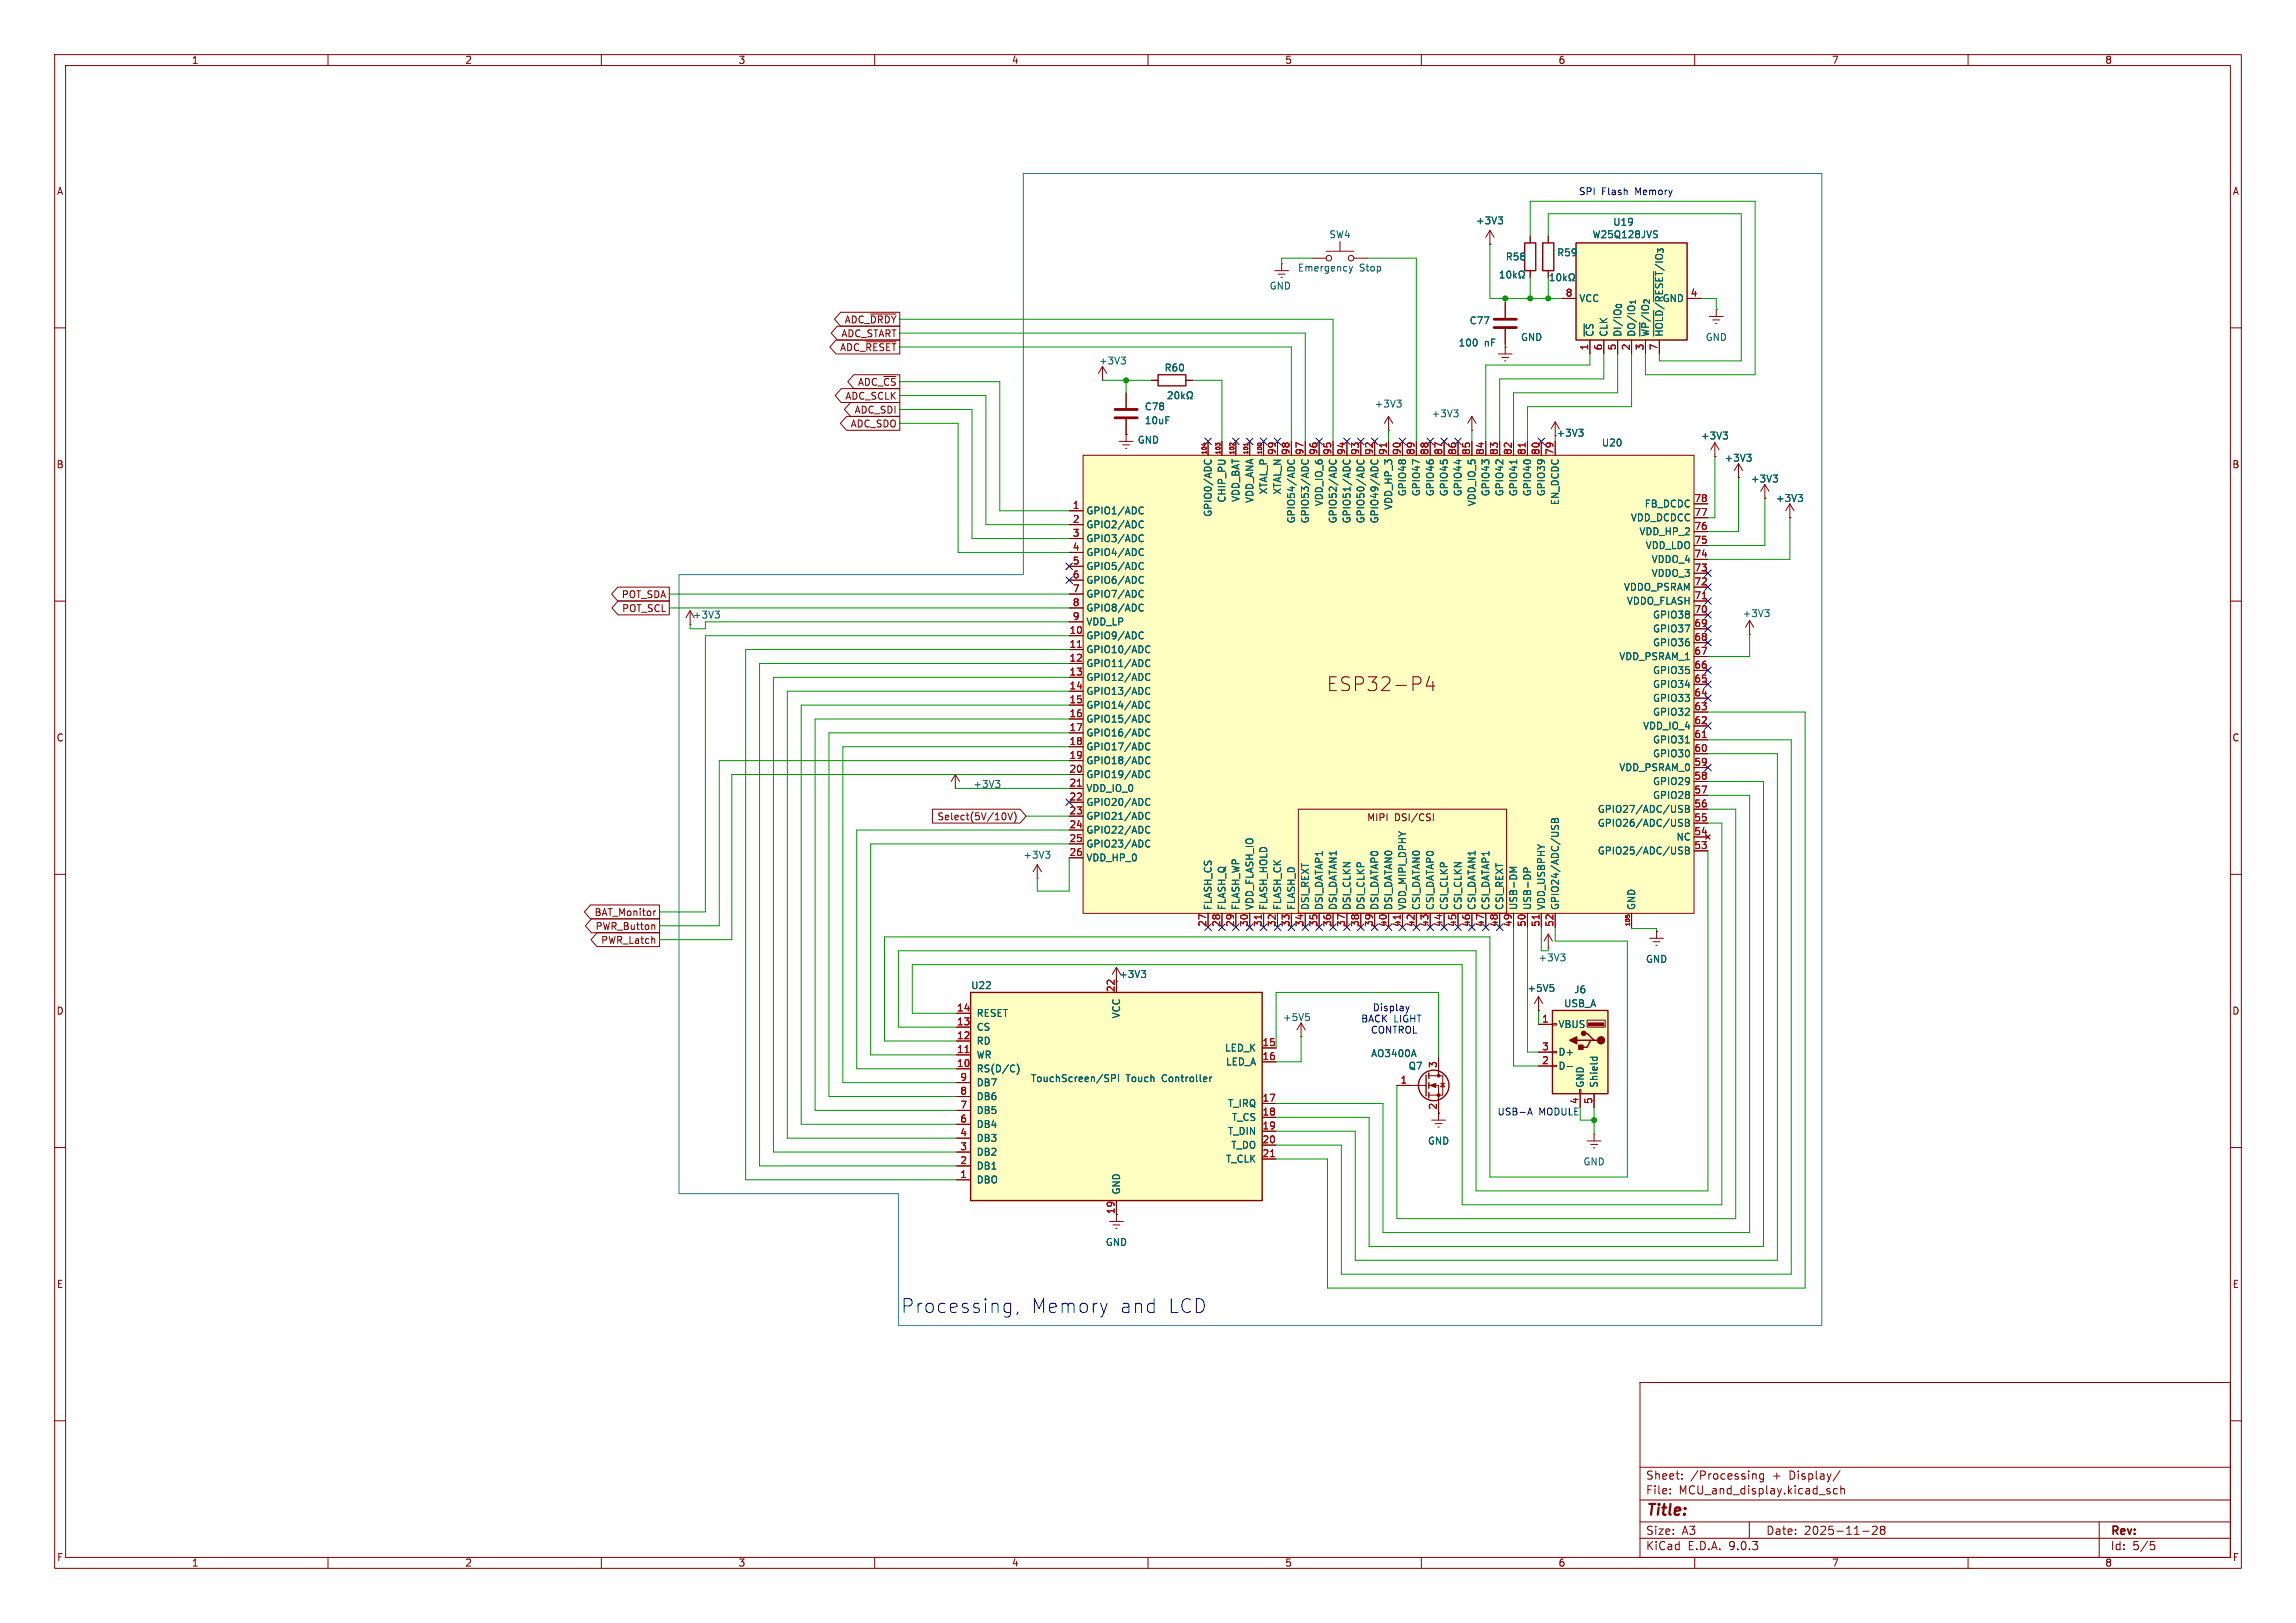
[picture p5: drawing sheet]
<svg xmlns="http://www.w3.org/2000/svg" width="420mm" height="297mm" viewBox="0 0 420 297" stroke-linecap="round" stroke-linejoin="round" font-family="sans-serif">
<defs><g id="words">
<text font-size="3.5" fill="#840000" x="242.7" y="126.7">ESP32-P4</text>
<g font-size="3.5" fill="#0000c2">
<text x="164.8" y="240.5">Processing,</text>
<text x="188.6" y="240.5">Memory</text>
<text x="204.7" y="240.5">and</text>
<text x="213.5" y="240.5">LCD</text>
</g>
<text font-size="2.8" fill="#840000" x="301" y="277.9">Title:</text>
<g font-size="2.1" fill="#840000">
<text x="301" y="273.7">File:</text>
<text x="301" y="271">Sheet:</text>
<text x="307.1" y="273.7">MCU_and_display.kicad_sch</text>
<text x="309.2" y="271">/Processing</text>
<text x="324.3" y="271">+</text>
<text x="327.5" y="271">Display/</text>
<text x="301" y="281.1">Size:</text>
<text x="307.6" y="281.1">A3</text>
<text x="323" y="281.1">Date:</text>
<text x="330" y="281.1">2025-11-28</text>
<text x="386" y="281.3">Rev:</text>
<text x="301" y="283.9">KiCad</text>
<text x="308.7" y="283.9">E.D.A.</text>
<text x="316.3" y="283.9">9.0.3</text>
<text x="386" y="283.9">Id:</text>
<text x="390.1" y="283.9">5/5</text>
</g>
<g font-size="1.8" fill="#840000">
<text x="35" y="11.9">1</text>
<text x="85" y="11.9">2</text>
<text x="135" y="11.9">3</text>
<text x="185" y="11.9">4</text>
<text x="235" y="11.9">5</text>
<text x="285" y="11.9">6</text>
<text x="335" y="11.9">7</text>
<text x="385" y="11.9">8</text>
<text x="10.3" y="35.9">A</text>
<text x="408.3" y="35.9">A</text>
<text x="154.4" y="59.4">ADC_~{DRDY}</text>
<text x="153.6" y="64.5">ADC_~{RESET}</text>
<text x="153.8" y="61.9">ADC_START</text>
<text x="156.8" y="70.8">ADC_~{CS}</text>
<text x="154.5" y="73.3">ADC_SCLK</text>
<text x="156.2" y="75.9">ADC_SDI</text>
<text x="155.5" y="78.4">ADC_SDO</text>
<text x="284.6" y="80.1">+3V3</text>
<text x="10.3" y="85.9">B</text>
<text x="408.2" y="85.9">B</text>
<text x="113.6" y="109.7">POT_SDA</text>
<text x="113.7" y="112.2">POT_SCL</text>
<text x="10.3" y="135.9">C</text>
<text x="408.2" y="135.9">C</text>
<text x="171.4" y="150.3">Select(5V/10V)</text>
<text x="250" y="150.5">MIPI</text>
<text x="255.1" y="150.5">DSI/CSI</text>
<text x="108.7" y="167.8">BAT_Monitor</text>
<text x="108.8" y="170.4">PWR_Button</text>
<text x="109.9" y="172.9">PWR_Latch</text>
<text x="10.3" y="185.9">D</text>
<text x="204" y="181.7" transform="rotate(-90 204 181.7)">22</text>
<text x="408.2" y="185.9">D</text>
<text x="204" y="222.3" transform="rotate(-90 204 222.3)">19</text>
<text x="10.3" y="235.9">E</text>
<text x="408.3" y="235.9">E</text>
<text x="10.3" y="285.9">F</text>
<text x="35" y="286.9">1</text>
<text x="85" y="286.9">2</text>
<text x="135" y="286.9">3</text>
<text x="185" y="286.9">4</text>
<text x="235" y="286.9">5</text>
<text x="285" y="286.9">6</text>
<text x="335" y="286.9">7</text>
<text x="385" y="286.9">8</text>
<text x="408.3" y="285.9">F</text>
</g>
<g font-size="1.8" fill="#0000c2">
<text x="288.7" y="35.9">SPI</text>
<text x="293" y="35.9">Flash</text>
<text x="299.2" y="35.9">Memory</text>
<text x="251" y="185.3">Display</text>
<text x="248.9" y="187.3">BACK</text>
<text x="250.7" y="189.3">CONTROL</text>
<text x="255" y="187.3">LIGHT</text>
<text x="273.8" y="204.3">USB-A</text>
<text x="281.5" y="204.3">MODULE</text>
</g>
<g font-size="1.8" fill="#006464">
<text x="269.9" y="41.2">+3V3</text>
<text x="295" y="41.5">U19</text>
<text x="243.1" y="43.8">SW4</text>
<text x="275.3" y="47.9">R58</text>
<text x="284.7" y="47.1">R59</text>
<text x="291.2" y="43.8">W25Q128JVS</text>
<text x="232.2" y="53.2">GND</text>
<text x="237.3" y="49.9">Emergency</text>
<text x="248.7" y="49.9">Stop</text>
<text x="268.7" y="59.5">C77</text>
<text x="288.8" y="55.5">VCC</text>
<text x="304" y="55.5">GND</text>
<text x="266.7" y="63.6">100</text>
<text x="271.5" y="63.6">nF</text>
<text x="278.1" y="62.6">GND</text>
<text x="291.7" y="61.7" transform="rotate(-90 291.7 61.7)">~{CS}</text>
<text x="294.2" y="61.7" transform="rotate(-90 294.2 61.7)">CLK</text>
<text x="296.8" y="61.7" transform="rotate(-90 296.8 61.7)">DI/IO_{0}</text>
<text x="299.3" y="61.7" transform="rotate(-90 299.3 61.7)">DO/IO_{1}</text>
<text x="301.9" y="61.7" transform="rotate(-90 301.9 61.7)">~{WP}/IO_{2}</text>
<text x="304.4" y="61.7" transform="rotate(-90 304.4 61.7)">~{HOLD}/~{RESET}/IO_{3}</text>
<text x="311.9" y="62.6">GND</text>
<text x="200.9" y="66.9">+3V3</text>
<text x="212.9" y="68.2">R60</text>
<text x="209.3" y="75.3">C78</text>
<text x="209.3" y="77.8">10uF</text>
<text x="251.4" y="74.8">+3V3</text>
<text x="261.8" y="76.6">+3V3</text>
<text x="208" y="81.4">GND</text>
<text x="292.9" y="81.9">U20</text>
<text x="311" y="80.6">+3V3</text>
<text x="315.4" y="84.7">+3V3</text>
<text x="320.2" y="88.5">+3V3</text>
<text x="198.6" y="94.3">GPIO1/ADC</text>
<text x="221.8" y="94.7" transform="rotate(-90 221.8 94.7)">GPIO0/ADC</text>
<text x="224.4" y="92.1" transform="rotate(-90 224.4 92.1)">CHIP_PU</text>
<text x="226.9" y="91.9" transform="rotate(-90 226.9 91.9)">VDD_BAT</text>
<text x="229.5" y="92.1" transform="rotate(-90 229.5 92.1)">VDD_ANA</text>
<text x="232" y="90.6" transform="rotate(-90 232 90.6)">XTAL_P</text>
<text x="234.5" y="90.6" transform="rotate(-90 234.5 90.6)">XTAL_N</text>
<text x="237.1" y="95.9" transform="rotate(-90 237.1 95.9)">GPIO54/ADC</text>
<text x="239.6" y="95.9" transform="rotate(-90 239.6 95.9)">GPIO53/ADC</text>
<text x="242.2" y="92.7" transform="rotate(-90 242.2 92.7)">VDD_IO_6</text>
<text x="244.7" y="95.9" transform="rotate(-90 244.7 95.9)">GPIO52/ADC</text>
<text x="247.2" y="95.9" transform="rotate(-90 247.2 95.9)">GPIO51/ADC</text>
<text x="249.8" y="95.9" transform="rotate(-90 249.8 95.9)">GPIO50/ADC</text>
<text x="252.3" y="95.9" transform="rotate(-90 252.3 95.9)">GPIO49/ADC</text>
<text x="254.9" y="93.4" transform="rotate(-90 254.9 93.4)">VDD_HP_3</text>
<text x="257.4" y="90.9" transform="rotate(-90 257.4 90.9)">GPIO48</text>
<text x="259.9" y="90.9" transform="rotate(-90 259.9 90.9)">GPIO47</text>
<text x="262.5" y="90.9" transform="rotate(-90 262.5 90.9)">GPIO46</text>
<text x="265" y="90.9" transform="rotate(-90 265 90.9)">GPIO45</text>
<text x="267.6" y="90.9" transform="rotate(-90 267.6 90.9)">GPIO44</text>
<text x="270.1" y="92.7" transform="rotate(-90 270.1 92.7)">VDD_IO_5</text>
<text x="272.6" y="90.9" transform="rotate(-90 272.6 90.9)">GPIO43</text>
<text x="275.2" y="90.9" transform="rotate(-90 275.2 90.9)">GPIO42</text>
<text x="277.7" y="90.9" transform="rotate(-90 277.7 90.9)">GPIO41</text>
<text x="280.3" y="90.9" transform="rotate(-90 280.3 90.9)">GPIO40</text>
<text x="282.8" y="90.9" transform="rotate(-90 282.8 90.9)">GPIO39</text>
<text x="285.3" y="92.6" transform="rotate(-90 285.3 92.6)">EN_DCDC</text>
<text x="298.2" y="95.6">VDD_DCDCC</text>
<text x="300.8" y="93.1">FB_DCDC</text>
<text x="324.8" y="92">+3V3</text>
<text x="198.6" y="96.9">GPIO2/ADC</text>
<text x="198.6" y="99.4">GPIO3/ADC</text>
<text x="198.6" y="102">GPIO4/ADC</text>
<text x="299.8" y="98.1">VDD_HP_2</text>
<text x="300.9" y="100.7">VDD_LDO</text>
<text x="198.6" y="104.5">GPIO5/ADC</text>
<text x="198.6" y="107">GPIO6/ADC</text>
<text x="302" y="103.2">VDDO_4</text>
<text x="302" y="105.8">VDDO_3</text>
<text x="126.6" y="113.4">+3V3</text>
<text x="198.6" y="109.6">GPIO7/ADC</text>
<text x="198.6" y="112.1">GPIO8/ADC</text>
<text x="297" y="108.3">VDDO_PSRAM</text>
<text x="297.5" y="110.8">VDDO_FLASH</text>
<text x="302.3" y="113.4">GPIO38</text>
<text x="318.7" y="113.1">+3V3</text>
<text x="198.6" y="117.2">GPIO9/ADC</text>
<text x="198.6" y="119.7">GPIO10/ADC</text>
<text x="198.6" y="114.7">VDD_LP</text>
<text x="302.3" y="115.9">GPIO37</text>
<text x="302.3" y="118.5">GPIO36</text>
<text x="198.6" y="122.3">GPIO11/ADC</text>
<text x="198.6" y="124.8">GPIO12/ADC</text>
<text x="296.1" y="121">VDD_PSRAM_1</text>
<text x="302.3" y="123.5">GPIO35</text>
<text x="198.6" y="127.4">GPIO13/ADC</text>
<text x="198.6" y="129.9">GPIO14/ADC</text>
<text x="302.3" y="126.1">GPIO34</text>
<text x="302.3" y="128.6">GPIO33</text>
<text x="302.3" y="131.2">GPIO32</text>
<text x="198.6" y="132.4">GPIO15/ADC</text>
<text x="198.6" y="135">GPIO16/ADC</text>
<text x="198.6" y="137.5">GPIO17/ADC</text>
<text x="300.5" y="133.7">VDD_IO_4</text>
<text x="302.3" y="136.2">GPIO31</text>
<text x="198.6" y="140.1">GPIO18/ADC</text>
<text x="198.6" y="142.6">GPIO19/ADC</text>
<text x="296.1" y="141.3">VDD_PSRAM_0</text>
<text x="302.3" y="138.8">GPIO30</text>
<text x="302.3" y="143.9">GPIO29</text>
<text x="178" y="144.4">+3V3</text>
<text x="198.6" y="145.1">VDD_IO_0</text>
<text x="198.6" y="147.7">GPIO20/ADC</text>
<text x="292.2" y="148.9">GPIO27/ADC/USB</text>
<text x="302.3" y="146.4">GPIO28</text>
<text x="198.6" y="150.2">GPIO21/ADC</text>
<text x="198.6" y="152.8">GPIO22/ADC</text>
<text x="198.6" y="155.3">GPIO23/ADC</text>
<text x="292.2" y="151.5">GPIO26/ADC/USB</text>
<text x="306.6" y="154">NC</text>
<text x="187.1" y="157.3">+3V3</text>
<text x="198.6" y="157.8">VDD_HP_0</text>
<text x="292.2" y="156.6">GPIO25/ADC/USB</text>
<text x="221.8" y="166.6" transform="rotate(-90 221.8 166.6)">FLASH_CS</text>
<text x="224.4" y="166.6" transform="rotate(-90 224.4 166.6)">FLASH_Q</text>
<text x="226.9" y="166.6" transform="rotate(-90 226.9 166.6)">FLASH_WP</text>
<text x="229.5" y="166.6" transform="rotate(-90 229.5 166.6)">VDD_FLASH_IO</text>
<text x="232" y="166.6" transform="rotate(-90 232 166.6)">FLASH_HOLD</text>
<text x="234.5" y="166.6" transform="rotate(-90 234.5 166.6)">FLASH_CK</text>
<text x="237.1" y="166.6" transform="rotate(-90 237.1 166.6)">FLASH_D</text>
<text x="239.6" y="166.6" transform="rotate(-90 239.6 166.6)">DSI_REXT</text>
<text x="242.2" y="166.6" transform="rotate(-90 242.2 166.6)">DSI_DATAP1</text>
<text x="244.7" y="166.6" transform="rotate(-90 244.7 166.6)">DSI_DATAN1</text>
<text x="247.2" y="166.6" transform="rotate(-90 247.2 166.6)">DSI_CLKN</text>
<text x="249.8" y="166.6" transform="rotate(-90 249.8 166.6)">DSI_CLKP</text>
<text x="252.3" y="166.6" transform="rotate(-90 252.3 166.6)">DSI_DATAP0</text>
<text x="254.9" y="166.6" transform="rotate(-90 254.9 166.6)">DSI_DATAN0</text>
<text x="257.4" y="166.6" transform="rotate(-90 257.4 166.6)">VDD_MIPI_DPHY</text>
<text x="259.9" y="166.6" transform="rotate(-90 259.9 166.6)">CSI_DATAN0</text>
<text x="262.5" y="166.6" transform="rotate(-90 262.5 166.6)">CSI_DATAP0</text>
<text x="265" y="166.6" transform="rotate(-90 265 166.6)">CSI_CLKP</text>
<text x="267.6" y="166.6" transform="rotate(-90 267.6 166.6)">CSI_CLKN</text>
<text x="270.1" y="166.6" transform="rotate(-90 270.1 166.6)">CSI_DATAN1</text>
<text x="272.6" y="166.6" transform="rotate(-90 272.6 166.6)">CSI_DATAP1</text>
<text x="275.2" y="166.6" transform="rotate(-90 275.2 166.6)">CSI_REXT</text>
<text x="277.7" y="166.6" transform="rotate(-90 277.7 166.6)">USB-DM</text>
<text x="280.3" y="166.6" transform="rotate(-90 280.3 166.6)">USB-DP</text>
<text x="282.8" y="166.6" transform="rotate(-90 282.8 166.6)">VDD_USBPHY</text>
<text x="285.3" y="166.6" transform="rotate(-90 285.3 166.6)">GPIO24/ADC/USB</text>
<text x="299.3" y="166.6" transform="rotate(-90 299.3 166.6)">GND</text>
<text x="204.6" y="179.2">+3V3</text>
<text x="281.3" y="176.1">+3V3</text>
<text x="301" y="176.4">GND</text>
<text x="177.6" y="181.2">U22</text>
<text x="279.3" y="181.7">+5V5</text>
<text x="286" y="184.5">USB_A</text>
<text x="287.9" y="182">J6</text>
<text x="178.6" y="191.4">RD</text>
<text x="178.6" y="188.8">CS</text>
<text x="178.6" y="186.3">RESET</text>
<text x="205.1" y="186.5" transform="rotate(-90 205.1 186.5)">VCC</text>
<text x="234.6" y="187">+5V5</text>
<text x="285" y="188.3">VBUS</text>
<text x="178.6" y="196.4">RS(D/C)</text>
<text x="178.6" y="193.9">WR</text>
<text x="224" y="192.6">LED_K</text>
<text x="224.2" y="195.2">LED_A</text>
<text x="250.7" y="193.6">AO3400A</text>
<text x="257.6" y="195.9">Q7</text>
<text x="285" y="193.4">D+</text>
<text x="285" y="195.9">D-</text>
<text x="178.6" y="201.5">DB6</text>
<text x="178.6" y="199">DB7</text>
<text x="188.5" y="198.2">TouchScreen/SPI</text>
<text x="206" y="198.2">Touch</text>
<text x="212.7" y="198.2">Controller</text>
<text x="224.5" y="202.8">T_IRQ</text>
<text x="289.9" y="199.1" transform="rotate(-90 289.9 199.1)">GND</text>
<text x="292.5" y="199.1" transform="rotate(-90 292.5 199.1)">Shield</text>
<text x="178.6" y="209.1">DB3</text>
<text x="178.6" y="206.6">DB4</text>
<text x="178.6" y="204.1">DB5</text>
<text x="224.5" y="207.9">T_DIN</text>
<text x="225.3" y="205.3">T_CS</text>
<text x="261.1" y="209.7">GND</text>
<text x="178.6" y="214.2">DB1</text>
<text x="178.6" y="211.7">DB2</text>
<text x="224.2" y="213">T_CLK</text>
<text x="225.1" y="210.4">T_DO</text>
<text x="289.6" y="213.5">GND</text>
<text x="178.6" y="216.8">DBO</text>
<text x="205.1" y="218.7" transform="rotate(-90 205.1 218.7)">GND</text>
<text x="202.2" y="228.2">GND</text>
</g>
<g font-size="1.8" fill="#a90000">
<text x="286.3" y="54.4">8</text>
<text x="309.2" y="54.4">4</text>
<text x="290.6" y="64.2" transform="rotate(-90 290.6 64.2)">1</text>
<text x="293.1" y="64.2" transform="rotate(-90 293.1 64.2)">6</text>
<text x="295.7" y="64.2" transform="rotate(-90 295.7 64.2)">5</text>
<text x="298.2" y="64.2" transform="rotate(-90 298.2 64.2)">2</text>
<text x="300.7" y="64.2" transform="rotate(-90 300.7 64.2)">3</text>
<text x="303.3" y="64.2" transform="rotate(-90 303.3 64.2)">7</text>
<text x="233.4" y="83.4" transform="rotate(-90 233.4 83.4)">99</text>
<text x="236" y="83.4" transform="rotate(-90 236 83.4)">98</text>
<text x="238.5" y="83.4" transform="rotate(-90 238.5 83.4)">97</text>
<text x="241" y="83.4" transform="rotate(-90 241 83.4)">96</text>
<text x="243.6" y="83.4" transform="rotate(-90 243.6 83.4)">95</text>
<text x="246.1" y="83.4" transform="rotate(-90 246.1 83.4)">94</text>
<text x="248.7" y="83.4" transform="rotate(-90 248.7 83.4)">93</text>
<text x="251.2" y="83.4" transform="rotate(-90 251.2 83.4)">92</text>
<text x="253.7" y="83.4" transform="rotate(-90 253.7 83.4)">91</text>
<text x="256.3" y="83.4" transform="rotate(-90 256.3 83.4)">90</text>
<text x="258.8" y="83.4" transform="rotate(-90 258.8 83.4)">89</text>
<text x="261.4" y="83.4" transform="rotate(-90 261.4 83.4)">88</text>
<text x="263.9" y="83.4" transform="rotate(-90 263.9 83.4)">87</text>
<text x="266.4" y="83.4" transform="rotate(-90 266.4 83.4)">86</text>
<text x="269" y="83.4" transform="rotate(-90 269 83.4)">85</text>
<text x="271.5" y="83.4" transform="rotate(-90 271.5 83.4)">84</text>
<text x="274.1" y="83.4" transform="rotate(-90 274.1 83.4)">83</text>
<text x="276.6" y="83.4" transform="rotate(-90 276.6 83.4)">82</text>
<text x="279.1" y="83.4" transform="rotate(-90 279.1 83.4)">81</text>
<text x="281.7" y="83.4" transform="rotate(-90 281.7 83.4)">80</text>
<text x="284.2" y="83.4" transform="rotate(-90 284.2 83.4)">79</text>
<text x="196.1" y="93.2">1</text>
<text x="196.1" y="95.8">2</text>
<text x="309.8" y="91.9">78</text>
<text x="309.8" y="94.5">77</text>
<text x="196.1" y="98.3">3</text>
<text x="196.1" y="100.8">4</text>
<text x="309.8" y="97">76</text>
<text x="309.8" y="99.6">75</text>
<text x="196.1" y="103.4">5</text>
<text x="196.1" y="105.9">6</text>
<text x="309.8" y="102.1">74</text>
<text x="309.8" y="104.6">73</text>
<text x="309.8" y="107.2">72</text>
<text x="196.1" y="108.5">7</text>
<text x="196.1" y="111">8</text>
<text x="196.1" y="113.5">9</text>
<text x="309.8" y="109.7">71</text>
<text x="309.8" y="112.3">70</text>
<text x="195.5" y="116.1">10</text>
<text x="195.5" y="118.6">11</text>
<text x="309.8" y="114.8">69</text>
<text x="309.8" y="117.3">68</text>
<text x="309.8" y="119.9">67</text>
<text x="195.5" y="121.2">12</text>
<text x="195.5" y="123.7">13</text>
<text x="309.8" y="122.4">66</text>
<text x="309.8" y="125">65</text>
<text x="195.5" y="126.2">14</text>
<text x="195.5" y="128.8">15</text>
<text x="195.5" y="131.3">16</text>
<text x="309.8" y="127.5">64</text>
<text x="309.8" y="130">63</text>
<text x="195.5" y="133.9">17</text>
<text x="195.5" y="136.4">18</text>
<text x="309.8" y="132.6">62</text>
<text x="309.8" y="135.1">61</text>
<text x="309.8" y="137.7">60</text>
<text x="195.5" y="138.9">19</text>
<text x="195.5" y="141.5">20</text>
<text x="309.8" y="140.2">59</text>
<text x="309.8" y="142.7">58</text>
<text x="195.5" y="144">21</text>
<text x="195.5" y="146.6">22</text>
<text x="195.5" y="149.1">23</text>
<text x="309.8" y="145.3">57</text>
<text x="309.8" y="147.8">56</text>
<text x="195.5" y="151.6">24</text>
<text x="195.5" y="154.2">25</text>
<text x="309.8" y="150.4">55</text>
<text x="309.8" y="152.9">54</text>
<text x="309.8" y="155.4">53</text>
<text x="195.5" y="156.7">26</text>
<text x="220.7" y="169.7" transform="rotate(-90 220.7 169.7)">27</text>
<text x="223.3" y="169.7" transform="rotate(-90 223.3 169.7)">28</text>
<text x="225.8" y="169.7" transform="rotate(-90 225.8 169.7)">29</text>
<text x="228.3" y="169.7" transform="rotate(-90 228.3 169.7)">30</text>
<text x="230.9" y="169.7" transform="rotate(-90 230.9 169.7)">31</text>
<text x="233.4" y="169.7" transform="rotate(-90 233.4 169.7)">32</text>
<text x="236" y="169.7" transform="rotate(-90 236 169.7)">33</text>
<text x="238.5" y="169.7" transform="rotate(-90 238.5 169.7)">34</text>
<text x="241" y="169.7" transform="rotate(-90 241 169.7)">35</text>
<text x="243.6" y="169.7" transform="rotate(-90 243.6 169.7)">36</text>
<text x="246.1" y="169.7" transform="rotate(-90 246.1 169.7)">37</text>
<text x="248.7" y="169.7" transform="rotate(-90 248.7 169.7)">38</text>
<text x="251.2" y="169.7" transform="rotate(-90 251.2 169.7)">39</text>
<text x="253.7" y="169.7" transform="rotate(-90 253.7 169.7)">40</text>
<text x="256.3" y="169.7" transform="rotate(-90 256.3 169.7)">41</text>
<text x="258.8" y="169.7" transform="rotate(-90 258.8 169.7)">42</text>
<text x="261.4" y="169.7" transform="rotate(-90 261.4 169.7)">43</text>
<text x="263.9" y="169.7" transform="rotate(-90 263.9 169.7)">44</text>
<text x="266.4" y="169.7" transform="rotate(-90 266.4 169.7)">45</text>
<text x="269" y="169.7" transform="rotate(-90 269 169.7)">46</text>
<text x="271.5" y="169.7" transform="rotate(-90 271.5 169.7)">47</text>
<text x="274.1" y="169.7" transform="rotate(-90 274.1 169.7)">48</text>
<text x="276.6" y="169.7" transform="rotate(-90 276.6 169.7)">49</text>
<text x="279.1" y="169.7" transform="rotate(-90 279.1 169.7)">50</text>
<text x="281.7" y="169.7" transform="rotate(-90 281.7 169.7)">51</text>
<text x="284.2" y="169.7" transform="rotate(-90 284.2 169.7)">52</text>
<text x="175" y="185.2">14</text>
<text x="175" y="190.2">12</text>
<text x="175" y="187.7">13</text>
<text x="230.8" y="191.5">15</text>
<text x="282" y="187.2">1</text>
<text x="175" y="195.3">10</text>
<text x="175" y="192.8">11</text>
<text x="175.6" y="197.9">9</text>
<text x="230.8" y="194.1">16</text>
<text x="262.9" y="195.5" transform="rotate(-90 262.9 195.5)">3</text>
<text x="282" y="192.3">3</text>
<text x="282" y="194.8">2</text>
<text x="175.6" y="202.9">7</text>
<text x="175.6" y="200.4">8</text>
<text x="230.8" y="201.7">17</text>
<text x="256.1" y="198.4">1</text>
<text x="262.9" y="203.1" transform="rotate(-90 262.9 203.1)">2</text>
<text x="288.8" y="202.1" transform="rotate(-90 288.8 202.1)">4</text>
<text x="291.3" y="202.1" transform="rotate(-90 291.3 202.1)">5</text>
<text x="175.6" y="208">4</text>
<text x="175.6" y="205.5">6</text>
<text x="230.8" y="209.3">20</text>
<text x="230.8" y="206.8">19</text>
<text x="230.8" y="204.2">18</text>
<text x="175.6" y="215.6">1</text>
<text x="175.6" y="213.1">2</text>
<text x="175.6" y="210.6">3</text>
<text x="230.8" y="211.8">21</text>
</g>
<g font-size="1.1" fill="#a90000">
<text x="220.7" y="83.3" transform="rotate(-90 220.7 83.3)">104</text>
<text x="223.3" y="83.3" transform="rotate(-90 223.3 83.3)">103</text>
<text x="225.8" y="83.3" transform="rotate(-90 225.8 83.3)">102</text>
<text x="228.3" y="83.3" transform="rotate(-90 228.3 83.3)">101</text>
<text x="230.9" y="83.3" transform="rotate(-90 230.9 83.3)">100</text>
<text x="298.2" y="169.6" transform="rotate(-90 298.2 169.6)">105</text>
</g>
</g></defs>
<g fill="none" stroke="#840000" stroke-width=".18">
<path d="M10 10h400v277h-400zM12 12h396v273h-396zM60 10v2M110 10v2M160 10v2M210 10v2M260 10v2M310 10v2M360 10v2M233.2 49.5h2.5M233.8 50.2h1.3M234.3 50.8h.3"/>
<path d="M234.4 48.3h.1M234.4 48.3v1.2M272.5 44.7h.1M272.5 42.2l-.7 1.2M272.5 42.2l.8 1.2M272.5 42.2v2.5M10 60h2M210.6 69.6h1.2M216.9 69.6h1.3M274.1 64.8h2.5M274.7 65.4h1.3M275.2 66h.3"/>
<path d="M275.3 63.5h.1M275.3 63.5v1.3M408 60h2M10 110h2M408 110h2M10 160h2M408 160h2M238 189.7h.1M238 187.2l-.8 1.3M238 187.2l.8 1.3M238 187.2v2.5M10 210h2"/>
<path d="M261.9 205h2.5M262.5 205.6h1.3M263 206.2h.3M263.1 203.7v1.3M290.3 208.8h2.6M291 209.4h1.2M291.5 210.1h.2M291.6 207.5h.1M291.6 207.5v1.3M408 210h2M300 253h108v32h-108zM10 260h2"/>
<path d="M300 278.5h108M300 274.5h108M300 268.5h108M305.5 273.2v.2M305.5 272.5v.1M307.7 270.5v.2M307.7 269.8v.1M320 278.5v3M320.7 269.8h.5v.9M322.6 269.8l-.4-.1-.3 .3v.4l.1 .2h.6M322.6 269.7v1.2l-.3 .3-.4-.1M334.6 272.9l.2 .2-.2 .3"/>
<path d="M334.6 272.4l.1 .1M336.1 272.5l-.4-.1-.3 .3v.4l.1 .2h.6M336.6 269.1l-1.3 1.9M336.7 272.5l.2-.1 .4 .1 .1 .9M336.7 271.9v1.5M342.5 279.4l.6-.1 .2 .1 .1 .3-1 1.1h1M344.2 279.9l-.3-.3 .3-.3 .5 .1 .1 .2-.3 .3M344.2 279.9l-.3 .3 .1 .4 .2 .2 .5-.1 .1-.2-.1-.4-.2-.2M344.2 279.9h.3M384 278.5v6.5M408 260h2M60 285v2"/>
<path d="M110 285v2M160 285v2M210 285v2M260 285v2M300 281.5h108M310 285v2M340.7 280.2h1.2M360 285v2M393.4 282.1h.7M393.5 282.7h.4l.3 .2-.2 .6-.5 .1"/>
</g>
<path d="M274.1 39.7h.7l-.4 .5M274.6 40.2l.2 .2v.3l-.2 .3M213.7 71.8l.5-.1 .2 .4-.8 .9h.8M215 71.8l.2-.1a.68 .68 0 0 1 .4 .6 .68 .68 0 0 1-.4 .7l-.3-.5zM216.2 71.7v1.3M216.3 72.5l.4 .5M216.7 72.1l-.5 .5M217.1 73h.3v-.3a.54 .54 0 0 1-.2-.7 .54 .54 0 0 1 .7-.2 .58 .58 0 0 1-.1 .9v.3h.3M238.9 185.5h.6M239.3 186l.2 .2v.3l-.2 .3" fill="none" stroke="#006464" stroke-width=".18"/>
<path d="M211.8 68.6h5.1v2h-5.1z" fill="none" stroke="#840000" stroke-width=".25"/>
<path d="M284 184.9h10.1v15.3h-10.1z" fill="#ffffc2"/>
<path d="M284 184.9h10.1v15.3h-10.1zM288.4 190.4h2.6M289.7 189.1h.6l1.3 1.3h.6M291.6 190.4h-.6l-.7 1.2h-1.2" fill="none" stroke="#840000" stroke-width=".25"/>
<g fill="#840000" stroke="#840000" stroke-width=".25">
<path d="M288.8 191.3h.8v.7h-.8z"/>
<path d="M287.1 190.4l1.3-.7v1.3z"/>
<circle cx="292.9" cy="190.4" r=".63"/>
<circle cx="289.7" cy="189.1" r=".38"/>
</g>
<path d="M290.6 187.2h2.8v.5h-2.8z" fill="#840000" stroke="#840000" stroke-width=".18"/>
<path d="M281.4 187.5h2.6M281.4 192.5h2.6M281.4 195.1h2.6M284 187.3h.7v.3h-.7zM284 192.4h.7v.3h-.7zM284 194.9h.7v.3h-.7zM288.9 199.4h.3v.8h-.3zM290.3 186.7h3.3v1.3h-3.3zM289.1 200.2v2.5M291.6 200.2v2.5" fill="none" stroke="#840000" stroke-width=".18"/>
<path d="M286.7 195.2h.9M290.9 193.5h1.3M291.4 193.5l-.1 .3M292.1 193.5l.1 .3" fill="none" stroke="#006464" stroke-width=".18"/>
<g fill="#e7352c">
<path d="M247.8 110.4l.4 .3a6.2 6.2 0 0 0 0 8.8 6.2 6.2 0 0 0 8.8 0l.4 .4a6.7 6.7 0 0 1-9.5 0 6.7 6.7 0 0 1-.1-9.5z"/>
<path d="M247.5 113.2l.7-.4 .7-.2a6.4 6.4 0 0 1 6 7.6l-.9 .4-1-.3a4.4 4.4 0 0 0-4.2-5.8l-.1 .4 .3 .2a4 4 0 0 1 3.5 4.3l-.1 .5a.71 .71 0 0 1-.3 .7 .71 .71 0 0 1-.8 0l-1-.5 .4-1.1-.4-1.1-.6-.7-.7-.2a2.19 2.19 0 0 1-2-1.5 2.19 2.19 0 0 1 .5-2.3z"/>
<path d="M248.6 111l.5-.3a1.51 1.51 0 0 1 1.9-.4 9 9 0 0 1 6.5 7.5l-.9 1.2h-.8a7.2 7.2 0 0 0-7.2-7.1z"/>
<path d="M251.9 109.5a5.6 5.6 0 0 1 6.2 6.2l-.4 .1a9.7 9.7 0 0 0-5.9-5.9z"/>
<circle cx="249.1" cy="118.7" r=".87"/>
</g>
<path d="M198.1 83.3h111.8v83.8h-111.8z" fill="#ffffc2"/>
<g fill="none" stroke="#840000" stroke-width=".18">
<path d="M195.6 93.5h2.5M195.6 96h2.5M195.6 98.6h2.5M198.1 83.3h111.8v83.8h-111.8zM221 80.8v2.5M223.5 80.8v2.5M226.1 80.8v2.5M228.6 80.8v2.5M231.1 80.8v2.5M233.7 80.8v2.5M236.2 80.8v2.5M238.8 80.8v2.5"/>
<path d="M241.3 80.8v2.5M243.8 80.8v2.5M246.4 80.8v2.5M248.9 80.8v2.5M251.5 80.8v2.5M254 80.8v2.5M256.5 80.8v2.5M259.1 80.8v2.5M261.6 80.8v2.5M264.2 80.8v2.5M266.7 80.8v2.5M269.2 80.8v2.5"/>
<path d="M271.8 80.8v2.5M274.3 80.8v2.5M276.9 80.8v2.5M279.4 80.8v2.5M281.9 80.8v2.5M284.5 80.8v2.5M309.9 92.2h2.5M309.9 94.7h2.5M309.9 97.3h2.5M309.9 99.8h2.5M318 87.4h.1M318 84.8l-.8 1.3"/>
<path d="M318 84.8l.8 1.3M318 84.8v2.6M195.6 116.3h2.5M195.6 118.9h2.5M195.6 101.1h2.5M195.6 103.6h2.5M195.6 106.2h2.5M195.6 108.7h2.5M195.6 111.3h2.5M195.6 113.8h2.5M309.9 102.4h2.5M309.9 104.9h2.5"/>
<path d="M309.9 107.4h2.5M309.9 110h2.5M309.9 112.5h2.5M309.9 115.1h2.5M309.9 117.6h2.5M320 116.1h.1M320 113.5l-.7 1.3M320 113.5l.8 1.3M320 113.5v2.6M195.6 121.4h2.5M195.6 124h2.5M195.6 126.5h2.5"/>
<path d="M195.6 129h2.5M195.6 131.6h2.5M195.6 134.1h2.5M195.6 136.7h2.5M195.6 139.2h2.5M261.5 123.7l-.6 1.8h1.6M262.1 124.7v1.7M309.9 120.1h2.5M309.9 122.7h2.5M309.9 125.2h2.5M309.9 127.8h2.5M309.9 130.3h2.5"/>
<path d="M309.9 132.8h2.5M309.9 135.4h2.5M309.9 137.9h2.5M189.7 158.2l-.7 1.3M189.7 158.2l.8 1.3M189.7 158.2v2.6M195.6 141.7h2.5M195.6 144.3h2.5M195.6 146.8h2.5M195.6 149.4h2.5M195.6 151.9h2.5M195.6 154.4h2.5"/>
<path d="M195.6 157h2.5M237.5 148.1h38.1v19h-38.1zM262.2 148.9v1.3M309.9 140.5h2.5M309.9 143h2.5M309.9 145.5h2.5M309.9 148.1h2.5M309.9 150.6h2.5M309.9 153.2h2.5M309.9 155.7h2.5M312 152.8l.8 .7M312.8 152.8l-.8 .7"/>
<path d="M189.7 160.8h.1M221 167.1v2.6M223.5 167.1v2.6M226.1 167.1v2.6M228.6 167.1v2.6M231.1 167.1v2.6M233.7 167.1v2.6M236.2 167.1v2.6M238.8 167.1v2.6M241.3 167.1v2.6M243.8 167.1v2.6M246.4 167.1v2.6"/>
<path d="M248.9 167.1v2.6M251.5 167.1v2.6M254 167.1v2.6M256.5 167.1v2.6M259.1 167.1v2.6M261.6 167.1v2.6M264.2 167.1v2.6M266.7 167.1v2.6M269.2 167.1v2.6M271.8 167.1v2.6M274.3 167.1v2.6M276.9 167.1v2.6"/>
<path d="M279.4 167.1v2.6M281.9 167.1v2.6M284.5 167.1v2.6M298.4 167.1v2.6M255.5 198.6h5.4M261.4 196.9h2.5v3.5h-2.5M261.4 198.6h1.7v5.1M263.1 193.5v3.4M263.5 198.2h.8M263.9 198.2l.4 .7h-.8z"/>
</g>
<g fill="none" stroke="#006464" stroke-width=".18">
<path d="M208.8 92.8l.3 .1M208.8 95.3l.3 .1M208.8 97.9l.3 .1M209.1 93.9l-.3 .2M209.1 96.5l-.3 .1M209.1 99l-.3 .1M220.4 84.2l-.1 .3M221.4 84.2l.2 .3M235.7 84.2l-.2 .3 .2 .3M236.7 84.2l.1 .3-.2 .3M238.2 84.2l-.1 .3 .2 .3M239.2 84.2l.1 .3-.1 .3"/>
<path d="M243.3 84.2l-.2 .3 .2 .3M244.3 84.2l.1 .3-.2 .3M245.8 84.2l-.1 .3 .2 .3M246.8 84.2l.2 .3-.2 .3M248.4 84.2l-.2 .3 .2 .3M249.4 84.2l.1 .3-.2 .3M250.9 84.2l-.1 .3 .2 .3M251.9 84.2l.1 .3-.1 .3M277.4 84.2v.7M319.5 83.1h.8l-.4 .5M320.1 83.6l.2 .3v.3l-.2 .2M208.8 115.6l.3 .2"/>
<path d="M208.8 100.4l.3 .1M208.8 102.9l.3 .2M208.8 105.5l.3 .1M208.8 108l.3 .1M208.8 110.6l.3 .1M209.1 116.8l-.3 .1M209.1 101.6l-.3 .1M209.1 104.1l-.3 .1M209.1 106.6l-.3 .2M209.1 109.2l-.3 .1M209.1 111.7l-.3 .1M209.7 119.3l.3 .2 .3-.2"/>
<path d="M210.3 118.3l-.3-.1-.3 .2M322.8 111.6h.8l-.4 .5M323.4 112.1l.2 .2v.3l-.2 .2M209.7 121.8l.3 .2 .3-.1M209.7 124.4l.3 .1 .3-.1M209.7 126.9l.3 .2 .3-.1M209.7 129.4l.3 .2 .3-.1M209.7 132l.3 .2 .3-.2M209.7 134.5l.3 .2 .3-.1M209.7 137.1l.3 .1 .3-.1M209.7 139.6l.3 .2 .3-.1M210.3 120.8l-.3-.1-.3 .2"/>
<path d="M210.3 123.4l-.3-.1-.3 .1M210.3 125.9l-.3-.1-.3 .2M210.3 128.5l-.3-.2-.3 .2M210.3 131l-.3-.1-.3 .2M210.3 133.5l-.3-.1-.3 .2M210.3 136.1l-.3-.1-.3 .1M210.3 138.6l-.3-.1-.3 .2M308.3 136h.7M191.2 155.8h.8l-.4 .5M191.8 156.3l.2 .2v.3l-.2 .2M209.7 142.1l.3 .2 .3-.1M209.7 147.2l.3 .2 .3-.1"/>
<path d="M209.7 149.8l.3 .1 .3-.1M209.7 152.3l.3 .2 .3-.1M209.7 154.8l.3 .2 .3-.1M210.3 141.2l-.3-.2-.3 .2M210.3 146.2l-.3-.1-.3 .2M210.3 148.8l-.3-.1-.3 .1M210.3 151.3l-.3-.1-.3 .2M210.3 153.9l-.3-.2-.3 .2M277.4 158.7h-1.2l.9 .4-.9 .5M278.7 159.6v-.5l.3-.3 .3 .2 .1 .6M283.8 150l.4-.2 .2 .3 .1-.3h.3l.3 .2v.5h-1.3zM283.8 151v.5"/>
<path d="M284.4 151.5l.1-.3 .3-.2 .3 .3v.3M284.4 150.1v.4M307.3 147.4l.5 .1M307.3 149.9l.5 .1M307.3 148l.3 .1 .2 .3-.3 .3h-.3M307.3 150.5l.3 .2 .2 .3-.3 .2h-.3M307.3 155l.5 .1M307.3 155.6l.3 .1 .2 .3-.3 .3h-.3M308.3 147.4h.4l.3 .2-.3 .4 .3 .1v.3l-.2 .3h-.5zM308.3 149.9h.4l.3 .3-.3 .3 .3 .2v.3l-.2 .2h-.5zM308.3 155h.4l.3 .3-.3 .3 .3 .1v.3l-.2 .3h-.5zM308.3 148h.4"/>
<path d="M308.3 150.5h.4M308.3 155.6h.4M258.6 192.1l.4 1.3"/>
</g>
<g fill="none" stroke="#a90000" stroke-width=".18">
<path d="M220.1 81.2h.5M220.4 81.1v.4M222.7 81.4l-.3-.3v.5M222.7 81.2l.1-.1 .4 .1M225.7 81.1v.5l-.4-.5h-.2l-.2 .1M228.2 81.1v.4M228.2 81.3h-.7l.1 .1M230.1 81.2l.2-.1 .4 .1M253.6 81.1v.7M279 81.1v.7M197.1 118.5h.7M311.4 109.6h.7"/>
<path d="M311.4 135h.7M197.1 143.9h.7M230.7 167.4v.8M256.1 167.4v.8M281.5 167.4v.8M297.3 167.5v.4M297.6 167.6l.2-.1 .3 .1"/>
</g>
<g fill="none" stroke="#840000" stroke-width=".25">
<path d="M260.9 196.7v3.8M261.4 196.3v1.1M261.4 198.1v1M261.4 199.9v1"/>
<circle cx="262.3" cy="198.6" r="2.79"/>
</g>
<g fill="#840000" stroke="#840000" stroke-width=".18">
<path d="M261.6 198.6l1-.4v.8z"/>
<circle cx="263.1" cy="196.8" r=".25"/>
<circle cx="263.1" cy="200.4" r=".25"/>
</g>
<path d="M177.5 181.6h53.4v38.1h-53.4z" fill="#ffffc2"/>
<path d="M278.9 44.5h2v5h-2zM177.5 181.6h53.4v38.1h-53.4z" fill="none" stroke="#840000" stroke-width=".25"/>
<g fill="none" stroke="#840000" stroke-width=".18">
<path d="M240 47.2h2.6M242.6 46h5M245.1 44.2v1.8M247.6 47.2h2.6M275.3 55.4v2.8M279.9 43.2v1.3M279.9 49.5v1.3M201.7 69.6h.1M201.7 67.1l-.8 1.2M201.7 67.1l.7 1.2M201.7 67.1v2.5M206 79.5h.1"/>
<path d="M206 71.9v2.8M206 76.7v4.1M254 78.7h.1M254 76.2l-.8 1.3M254 76.2l.8 1.3M254 76.2v2.5M269.2 78.7h.1M269.2 76.2l-.7 1.3M269.2 76.2l.8 1.3M269.2 76.2v2.5M275.3 60.2v2.8M204.7 80.8h2.6"/>
<path d="M205.4 81.4h1.2M205.9 82h.2M322.8 91.2h.1M322.8 88.6l-.7 1.3M322.8 88.6l.8 1.3M322.8 88.6v2.6M125.5 113l.7-1.2v2.5M126.2 114.3h.1M174.8 144.3h.1M174.8 141.7l-.8 1.3M174.8 141.7l.7 1.3M174.8 141.7v2.6"/>
<path d="M204.2 177v4.6M204.2 177l-.7 1.3M204.2 177l.8 1.3M283.2 173.5h.1M283.2 170.9l-.8 1.3M283.2 170.9l.8 1.3M283.2 170.9v2.6M301.8 171.7h2.5M302.4 172.3h1.3M302.9 173h.2M303 170.4h.1M303 170.4v1.3"/>
<path d="M175 198.1h2.5M175 195.6h2.5M175 193h2.5M175 190.5h2.5M175 188h2.5M175 185.4h2.5M230.9 194.3h2.5M230.9 191.8h2.5M281.4 184.9h.1M281.4 182.4l.8 1.2M281.4 182.4l-.7 1.2M281.4 182.4v2.5"/>
<path d="M175 215.9h2.5M175 213.4h2.5M175 210.8h2.5M175 208.3h2.5M175 205.7h2.5M175 203.2h2.5M175 200.7h2.5M204.2 219.7v3.8M230.9 212.1h2.5M230.9 209.6h2.5M230.9 207h2.5M230.9 204.5h2.5"/>
<path d="M230.9 201.9h2.5M202.9 223.5h2.6M203.6 224.2h1.3M204.1 224.8h.2"/>
<circle cx="243.1" cy="47.2" r=".51"/>
<circle cx="247.1" cy="47.2" r=".51"/>
</g>
<g fill="none" stroke="#006464" stroke-width=".18">
<path d="M246.8 48.8l.3 .8M247.1 49.6l-.3 .4M247.4 48.8l-.3 .8M274.4 50.9h.7M274.4 50l.4-.4v1.3M275.7 49.7l.2-.1a.68 .68 0 0 1 .5 .6 .68 .68 0 0 1-.5 .7l-.3-.5zM276.9 49.6v1.3M277 50.4l.4 .5M277.4 50l-.5 .5M277.9 50.9h.3v-.3a.54 .54 0 0 1-.3-.7 .54 .54 0 0 1 .8-.2 .58 .58 0 0 1-.2 .9v.3h.3M205.1 65.3h.8l-.5 .5M205.6 65.8l.3 .3v.3l-.3 .2"/>
<path d="M255.5 73.2h.8l-.4 .5M256.1 73.7l.2 .2v.4l-.2 .2M265.9 75h.8l-.4 .5M266.5 75.5l.2 .2v.3l-.2 .3M324.3 86.9h.8l-.4 .5M324.9 87.4l.2 .3v.3l-.2 .2M130.8 111.8h.8l-.4 .5M131.3 112.3l.3 .3v.3l-.3 .2M182.1 142.8h.8l-.4 .5M182.7 143.3l.2 .2v.3l-.2 .3M208.8 177.6h.8l-.5 .5M209.3 178.1l.3 .2v.3l-.3 .3"/>
<path d="M285.5 174.6h.8l-.5 .5M286 175.1l.3 .2v.3l-.3 .2M186 194.7a1.46 1.46 0 0 1 0 1.9M203.3 197.3h.6l.2-.2-.1-.3-.7-.1v1.2M204.6 196.7v1.2M221.3 197.1v.8M221.7 197.1l-.4 .2M283.6 180.2h.6M284 180.6l.2 .3v.3l-.2 .2"/>
</g>
<path d="M176.5 192.6h.7M232.4 211.7h.7" fill="none" stroke="#a90000" stroke-width=".18"/>
<path d="M273.3 58.4h4.1M273.3 59.9h4.1M204 74.9h4M204 76.5h4" fill="none" stroke="#840000" stroke-width=".51"/>
<path d="M288.3 44.5h20.3v17.7h-20.3z" fill="#ffffc2"/>
<path d="M282.2 44.5h2v5h-2zM288.3 44.5h20.3v17.7h-20.3z" fill="none" stroke="#840000" stroke-width=".25"/>
<g fill="none" stroke="#840000" stroke-width=".18">
<path d="M153.2 59.7h11.4v2.5h-11.4l-1.2-1.2zM153.8 57.1h10.8v2.6h-10.8l-1.1-1.3zM159.2 57.5h4.7M272.5 44.7h.1M275.3 55.4v2.8M279.9 43.2v1.3M279.9 49.5v1.3M283.2 43.2v1.3M283.2 49.5v1.3M285.7 54.6h2.6M308.6 54.6h2.5M312.7 57.9h2.5"/>
<path d="M313.3 58.5h1.3M313.8 59.2h.3M313.9 56.6h.1M313.9 56.6v1.3M152.9 62.2h11.7v2.6h-11.7l-1.1-1.3zM153.9 71.1h10.7v2.6h-10.7l-1.1-1.3zM154.9 76.2h9.7v2.5h-9.7l-1.2-1.2zM155.6 73.7h9v2.5h-9l-1.1-1.3zM156.2 68.6h8.4v2.5h-8.4l-1.1-1.2zM158.4 62.5h5.5M206 79.5h.1M206 71.9v2.8"/>
<path d="M206 76.7v2.8M210.6 69.6h1.2M216.9 69.6h1.3M275.3 63.5h.1M275.3 60.2v2.8M284.5 77.2l-.8 1.3M284.5 77.2l.7 1.3M284.5 77.2v2.6M290.8 62.2v2.6M293.4 62.2v2.6M295.9 62.2v2.6M298.4 62.2v2.6"/>
<path d="M301 62.2v2.6M303.5 62.2v2.6M195.6 93.5h2.5M195.6 96h2.5M195.6 98.6h2.5M221 80.8v2.5M223.5 80.8v2.5M226.1 80.8v2.5M228.6 80.8v2.5M231.1 80.8v2.5M233.7 80.8v2.5M236.2 80.8v2.5"/>
<path d="M238.8 80.8v2.5M241.3 80.8v2.5M243.8 80.8v2.5M246.4 80.8v2.5M248.9 80.8v2.5M251.5 80.8v2.5M254 80.8v2.5M256.5 80.8v2.5M259.1 80.8v2.5M261.6 80.8v2.5M264.2 80.8v2.5M266.7 80.8v2.5"/>
<path d="M269.2 80.8v2.5M271.8 80.8v2.5M274.3 80.8v2.5M276.9 80.8v2.5M279.4 80.8v2.5M281.9 80.8v2.5M284.5 80.8v2.5M309.9 92.2h2.5M309.9 94.7h2.5M309.9 97.3h2.5M309.9 99.8h2.5M313.7 83.6h.1"/>
<path d="M313.7 81l-.8 1.3M313.7 81l.8 1.3M313.7 81v2.6M318 87.4h.1M322.8 91.2h.1M327.4 94.7h.1M327.4 92.2l-.8 1.3M327.4 92.2l.8 1.3M327.4 92.2v2.5M113 107.4h9.4v2.6h-9.4l-1.1-1.3zM113.1 110h9.3v2.5h-9.3l-1.2-1.2zM195.6 116.3h2.5"/>
<path d="M195.6 118.9h2.5M195.6 101.1h2.5M195.6 103.6h2.5M195.6 106.2h2.5M195.6 108.7h2.5M195.6 111.3h2.5M195.6 113.8h2.5M309.9 102.4h2.5M309.9 104.9h2.5M309.9 107.4h2.5M309.9 110h2.5M309.9 112.5h2.5"/>
<path d="M309.9 115.1h2.5M309.9 117.6h2.5M195.6 121.4h2.5M195.6 124h2.5M195.6 126.5h2.5M195.6 129h2.5M195.6 131.6h2.5M195.6 134.1h2.5M195.6 136.7h2.5M195.6 139.2h2.5M309.9 120.1h2.5M309.9 122.7h2.5"/>
<path d="M309.9 125.2h2.5M309.9 127.8h2.5M309.9 130.3h2.5M309.9 132.8h2.5M309.9 135.4h2.5M309.9 137.9h2.5M170.6 148.1h16l1.1 1.3-1.1 1.2h-16zM183.7 148.8a.79 .79 0 0 1 0 1.2M184.4 148.8l.4 1.2 .4-1.2M185.5 148.6a1.46 1.46 0 0 1 0 1.9M195.6 141.7h2.5M195.6 144.3h2.5"/>
<path d="M195.6 146.8h2.5M195.6 149.4h2.5M195.6 151.9h2.5M195.6 154.4h2.5M195.6 157h2.5M309.9 140.5h2.5M309.9 143h2.5M309.9 145.5h2.5M309.9 148.1h2.5M309.9 150.6h2.5M309.9 153.2h2.5M309.9 155.7h2.5"/>
<path d="M312 152.8l.8 .7M312.8 152.8l-.8 .7M108 165.6h12.6v2.5h-12.6l-1.1-1.2zM108.2 168.1h12.4v2.6h-12.4l-1.1-1.3zM109.2 170.7h11.4v2.5h-11.4l-1.1-1.2zM119.4 169.2l.4 .2v.7M120 166.7l-.4 .2M204.2 179.1v2.5M221 167.1v2.6M223.5 167.1v2.6M226.1 167.1v2.6M228.6 167.1v2.6"/>
<path d="M231.1 167.1v2.6M233.7 167.1v2.6M236.2 167.1v2.6M238.8 167.1v2.6M241.3 167.1v2.6M243.8 167.1v2.6M246.4 167.1v2.6M248.9 167.1v2.6M251.5 167.1v2.6M254 167.1v2.6M256.5 167.1v2.6M259.1 167.1v2.6"/>
<path d="M261.6 167.1v2.6M264.2 167.1v2.6M266.7 167.1v2.6M269.2 167.1v2.6M271.8 167.1v2.6M274.3 167.1v2.6M276.9 167.1v2.6M279.4 167.1v2.6M281.9 167.1v2.6M284.5 167.1v2.6M298.4 167.1v2.6M303 170.4h.1"/>
<path d="M175 198.1h2.5M175 195.6h2.5M175 193h2.5M175 190.5h2.5M175 188h2.5M175 185.4h2.5M230.9 194.3h2.5M230.9 191.8h2.5M255.5 198.6h2.6M263.1 193.5v2.6M281.4 184.9h.1M281.4 187.5h2.6"/>
<path d="M281.4 192.5h2.6M281.4 195.1h2.6M175 215.9h2.5M175 213.4h2.5M175 210.8h2.5M175 208.3h2.5M175 205.7h2.5M175 203.2h2.5M175 200.7h2.5M204.2 219.7v2.5M230.9 212.1h2.5M230.9 209.6h2.5"/>
<path d="M230.9 207h2.5M230.9 204.5h2.5M230.9 201.9h2.5M263.1 201.2v2.5M289.1 200.2v2.5M291.6 200.2v2.5"/>
</g>
<g fill="none" stroke="#006464" stroke-width=".18">
<path d="M274.1 39.7h.7l-.4 .5M274.4 50.9h.7M274.4 50l.4-.4v1.3M274.6 40.2l.2 .2v.3l-.2 .3M275.7 49.7l.2-.1a.68 .68 0 0 1 .5 .6 .68 .68 0 0 1-.5 .7l-.3-.5zM276.9 49.6v1.3M277 50.4l.4 .5M277.4 50l-.5 .5M277.9 50.9h.3v-.3a.54 .54 0 0 1-.3-.7 .54 .54 0 0 1 .8-.2 .58 .58 0 0 1-.2 .9v.3h.3M283.6 51.4h.7M283.6 50.5l.3-.4v1.3M284.9 50.2l.2-.1a.68 .68 0 0 1 .4 .6 .68 .68 0 0 1-.4 .7l-.3-.5z"/>
<path d="M286 50.1v1.3M286.2 50.9l.3 .5M286.5 50.5l-.5 .5M287 51.4h.3v-.3a.54 .54 0 0 1-.3-.7 .54 .54 0 0 1 .8-.2 .58 .58 0 0 1-.1 .9v.3h.3M302.5 49.7v5.5M302.5 56.8v4.7M213.7 71.8l.5-.1 .2 .4-.8 .9h.8M215 71.8l.2-.1a.68 .68 0 0 1 .4 .6 .68 .68 0 0 1-.4 .7l-.3-.5zM216.2 71.7v1.3M216.3 72.5l.4 .5M216.7 72.1l-.5 .5M217.1 73h.3v-.3a.54 .54 0 0 1-.2-.7 .54 .54 0 0 1 .7-.2 .58 .58 0 0 1-.1 .9v.3h.3"/>
<path d="M288.8 78.6h.8l-.5 .4M289.3 79l.3 .3v.3l-.3 .2M315.2 79.1h.8l-.4 .4M315.7 79.5l.3 .3v.3l-.3 .2M208.8 92.8l.3 .1M208.8 95.3l.3 .1M208.8 97.9l.3 .1M209.1 93.9l-.3 .2M209.1 96.5l-.3 .1M209.1 99l-.3 .1M220.4 84.2l-.1 .3M221.4 84.2l.2 .3"/>
<path d="M235.7 84.2l-.2 .3 .2 .3M236.7 84.2l.1 .3-.2 .3M238.2 84.2l-.1 .3 .2 .3M239.2 84.2l.1 .3-.1 .3M243.3 84.2l-.2 .3 .2 .3M244.3 84.2l.1 .3-.2 .3M245.8 84.2l-.1 .3 .2 .3M246.8 84.2l.2 .3-.2 .3M248.4 84.2l-.2 .3 .2 .3M249.4 84.2l.1 .3-.2 .3M250.9 84.2l-.1 .3 .2 .3M251.9 84.2l.1 .3-.1 .3"/>
<path d="M277.4 84.2v.7M319.5 83.1h.8l-.4 .5M320.1 83.6l.2 .3v.3l-.2 .2M324.3 86.9h.8l-.4 .5M324.9 87.4l.2 .3v.3l-.2 .2M328.9 90.5h.8l-.4 .5M329.5 91l.2 .2v.3l-.2 .3M208.8 115.6l.3 .2M208.8 100.4l.3 .1M208.8 102.9l.3 .2M208.8 105.5l.3 .1M208.8 108l.3 .1"/>
<path d="M208.8 110.6l.3 .1M209.1 116.8l-.3 .1M209.1 101.6l-.3 .1M209.1 104.1l-.3 .1M209.1 106.6l-.3 .2M209.1 109.2l-.3 .1M209.1 111.7l-.3 .1M209.7 119.3l.3 .2 .3-.2M210.3 118.3l-.3-.1-.3 .2M209.7 121.8l.3 .2 .3-.1M209.7 124.4l.3 .1 .3-.1M209.7 126.9l.3 .2 .3-.1"/>
<path d="M209.7 129.4l.3 .2 .3-.1M209.7 132l.3 .2 .3-.2M209.7 134.5l.3 .2 .3-.1M209.7 137.1l.3 .1 .3-.1M209.7 139.6l.3 .2 .3-.1M210.3 120.8l-.3-.1-.3 .2M210.3 123.4l-.3-.1-.3 .1M210.3 125.9l-.3-.1-.3 .2M210.3 128.5l-.3-.2-.3 .2M210.3 131l-.3-.1-.3 .2M210.3 133.5l-.3-.1-.3 .2M210.3 136.1l-.3-.1-.3 .1"/>
<path d="M210.3 138.6l-.3-.1-.3 .2M308.3 136h.7M209.7 142.1l.3 .2 .3-.1M209.7 147.2l.3 .2 .3-.1M209.7 149.8l.3 .1 .3-.1M209.7 152.3l.3 .2 .3-.1M209.7 154.8l.3 .2 .3-.1M210.3 141.2l-.3-.2-.3 .2M210.3 146.2l-.3-.1-.3 .2M210.3 148.8l-.3-.1-.3 .1M210.3 151.3l-.3-.1-.3 .2M210.3 153.9l-.3-.2-.3 .2"/>
<path d="M277.4 158.7h-1.2l.9 .4-.9 .5M278.7 159.6v-.5l.3-.3 .3 .2 .1 .6M283.8 150l.4-.2 .2 .3 .1-.3h.3l.3 .2v.5h-1.3zM283.8 151v.5M284.4 151.5l.1-.3 .3-.2 .3 .3v.3M284.4 150.1v.4M307.3 147.4l.5 .1M307.3 149.9l.5 .1M307.3 148l.3 .1 .2 .3-.3 .3h-.3M307.3 150.5l.3 .2 .2 .3-.3 .2h-.3M307.3 155l.5 .1M307.3 155.6l.3 .1 .2 .3-.3 .3h-.3"/>
<path d="M308.3 147.4h.4l.3 .2-.3 .4 .3 .1v.3l-.2 .3h-.5zM308.3 149.9h.4l.3 .3-.3 .3 .3 .2v.3l-.2 .2h-.5zM308.3 155h.4l.3 .3-.3 .3 .3 .1v.3l-.2 .3h-.5zM308.3 148h.4M308.3 150.5h.4M308.3 155.6h.4M208.8 177.6h.8l-.5 .5M209.3 178.1l.3 .2v.3l-.3 .3M186 194.7a1.46 1.46 0 0 1 0 1.9M203.3 197.3h.6l.2-.2-.1-.3-.7-.1v1.2M204.6 196.7v1.2M221.3 197.1v.8"/>
<path d="M221.7 197.1l-.4 .2M258.6 192.1l.4 1.3M283.6 180.2h.6M284 180.6l.2 .3v.3l-.2 .2M286.7 195.2h.9M290.9 193.5h1.3M291.4 193.5l-.1 .3M292.1 193.5l.1 .3"/>
</g>
<path d="M187.2 31.8h146v210.8h-168.9v-24.2h-40.1v-113.2h63z" fill="none" stroke="#217ab6" stroke-width=".18"/>
<g fill="none" stroke="#009600" stroke-width=".18">
<path d="M164.6 58.4h79.2v22.4M240 47.2h-5.6v1.1M250.2 47.2h8.9v33.6M272.5 44.7v9.9h13.2M275.3 54.6v.8M279.9 43.2v-6.4h41.2v31.8h-20.1v-3.8M279.9 50.8v3.8M283.2 43.2v-4.1h35.3v26.9h-15v-1.2M283.2 50.8v3.8M311.1 54.6h2.8v2M164.6 63.5h71.6v17.3M164.6 61h74.2v19.8"/>
<path d="M164.6 74.9h13.2v23.7h17.8M164.6 77.5h10.7v23.6h20.3M164.6 69.9h18.3v23.6h12.7M164.6 72.4h15.7v23.6h15.3M201.7 69.6h8.9M206 69.6v2.3M218.2 69.6h5.3v11.2M254 78.7v2.1M269.2 78.7v2.1M275.3 63v.5M284.5 79.8v1M290.8 64.8v2h-19v14"/>
<path d="M293.4 64.8v4.5h-19.1v11.5M295.9 64.8v7.1h-19v8.9M298.4 64.8v9.6h-19v6.4M313.7 83.6v11.1h-1.3M318 87.4v9.9h-5.6M322.8 91.2v8.6h-10.4M327.4 94.7v7.7h-15M122.4 111.3h73.2M122.4 108.7h73.2M195.6 113.8h-66.6v1.3h-2.8v-.8M195.6 116.3h-66.6v50.6h-8.4M195.6 118.9h-59.2v97h38.6"/>
<path d="M320 116.1v4h-7.6M195.6 139.2h-64v30.2h-11M195.6 134.1h-44v66.6h23.4M195.6 136.7h-41.4v61.4h20.8M195.6 129h-49v76.7h28.4M195.6 124h-54.1v86.8h33.5M195.6 131.6h-46.5v71.6h25.9M195.6 126.5h-51.6v81.8h31M195.6 121.4h-56.7v92h36.1M312.4 137.9h12.7v92.7h-77.2v-23.6h-14.5M312.4 130.3h17.8v105.4h-87.4v-23.6h-9.4M312.4 135.4h15.3v97.8h-82.3v-23.6h-12"/>
<path d="M174.8 144.3h20.8M187.7 149.4h7.9M195.6 154.4h-36.3v38.6h15.7M195.6 151.9h-38.9v43.7h18.3M195.6 141.7h-61.7v30.3h-13.3M195.6 157v6.1h-5.9v-2.3M312.4 150.6h2.6v69.9h-47.5v-44h-100.6v8.9h8.1M312.4 145.5h7.6v80.1h-67v-23.7h-19.6M312.4 148.1h5.1v74.9h-62v-24.4M312.4 143h10.2v85.1h-72.2v-23.6h-17M312.4 155.7v62.2h-42.4v-43.9h-105.7v14h10.7M276.9 169.7v25.4h4.5"/>
<path d="M279.4 169.7v22.8h2M281.9 169.7v4.3h1.3v-.5M284.5 169.7v2.5h13.2v43.2h-25.2v-43.9h-110.7v19h13.2M298.4 169.7v.2h4.6v.5M233.4 191.8v-10.2h29.7v11.9M238 189.7v4.6h-4.6M281.4 184.9v2.6M289.1 202.7v2.3h2.5M291.6 202.7v4.8"/>
</g>
<g fill="none" stroke="#000084" stroke-width=".18">
<path d="M220.4 80.2l1.2 1.2M221.6 80.2l-1.2 1.2M225.5 80.2l1.2 1.2M226.7 80.2l-1.2 1.2M228 80.2l1.2 1.2M229.2 80.2l-1.2 1.2M230.5 80.2l1.2 1.2M231.7 80.2l-1.2 1.2M233.1 80.2l1.2 1.2M234.3 80.2l-1.2 1.2M240.7 80.2l1.2 1.2M241.9 80.2l-1.2 1.2"/>
<path d="M245.8 80.2l1.2 1.2M247 80.2l-1.2 1.2M248.3 80.2l1.2 1.2M249.5 80.2l-1.2 1.2M250.9 80.2l1.2 1.2M252.1 80.2l-1.2 1.2M255.9 80.2l1.2 1.2M257.1 80.2l-1.2 1.2M261 80.2l1.2 1.2M262.2 80.2l-1.2 1.2M263.6 80.2l1.2 1.2M264.8 80.2l-1.2 1.2"/>
<path d="M266.1 80.2l1.2 1.2M267.3 80.2l-1.2 1.2M281.3 80.2l1.2 1.2M282.5 80.2l-1.2 1.2M195 103l1.2 1.2M195 105.6l1.2 1.2M196.2 105.6l-1.2 1.2M196.2 103l-1.2 1.2M311.8 106.8l1.2 1.3M311.8 109.4l1.2 1.2M311.8 114.5l1.2 1.2M311.8 117l1.2 1.2"/>
<path d="M311.8 111.9l1.2 1.2M311.8 104.3l1.2 1.2M313 106.8l-1.2 1.3M313 109.4l-1.2 1.2M313 114.5l-1.2 1.2M313 117l-1.2 1.2M313 111.9l-1.2 1.2M313 104.3l-1.2 1.2M311.8 132.2l1.2 1.3M311.8 127.2l1.2 1.2M311.8 124.6l1.2 1.2M311.8 139.9l1.2 1.2"/>
<path d="M311.8 122.1l1.2 1.2M313 132.2l-1.2 1.3M313 127.2l-1.2 1.2M313 124.6l-1.2 1.2M313 139.9l-1.2 1.2M313 122.1l-1.2 1.2M195 146.2l1.2 1.2M196.2 146.2l-1.2 1.2M220.4 169.1l1.2 1.2M221.6 169.1l-1.2 1.2M222.9 169.1l1.2 1.2M224.1 169.1l-1.2 1.2"/>
<path d="M225.5 169.1l1.2 1.2M226.7 169.1l-1.2 1.2M228 169.1l1.2 1.2M229.2 169.1l-1.2 1.2M230.5 169.1l1.2 1.2M231.7 169.1l-1.2 1.2M233.1 169.1l1.2 1.2M234.3 169.1l-1.2 1.2M235.6 169.1l1.2 1.2M236.8 169.1l-1.2 1.2M238.2 169.1l1.2 1.2M239.4 169.1l-1.2 1.2"/>
<path d="M240.7 169.1l1.2 1.2M241.9 169.1l-1.2 1.2M243.2 169.1l1.2 1.2M244.4 169.1l-1.2 1.2M245.8 169.1l1.2 1.2M247 169.1l-1.2 1.2M248.3 169.1l1.2 1.2M249.5 169.1l-1.2 1.2M250.9 169.1l1.2 1.2M252.1 169.1l-1.2 1.2M253.4 169.1l1.2 1.2M254.6 169.1l-1.2 1.2"/>
<path d="M255.9 169.1l1.2 1.2M257.1 169.1l-1.2 1.2M258.5 169.1l1.2 1.2M259.7 169.1l-1.2 1.2M261 169.1l1.2 1.2M262.2 169.1l-1.2 1.2M263.6 169.1l1.2 1.2M264.8 169.1l-1.2 1.2M266.1 169.1l1.2 1.2M267.3 169.1l-1.2 1.2M268.6 169.1l1.2 1.2M269.8 169.1l-1.2 1.2"/>
<path d="M271.2 169.1l1.2 1.2M272.4 169.1l-1.2 1.2M273.7 169.1l1.2 1.2M274.9 169.1l-1.2 1.2"/>
</g>
<path d="M257.2 184.1l.3 .9M257.5 185l-.2 .3M257.8 184.1l-.3 .9M279.4 204l.5-1.2 .4 1.2M279.6 203.7h.6M184.1 238.5l.8 .1M184.9 238.5v2a.69 .69 0 0 1-.9 .5M184.9 240.1l-.8 .1M186.2 240.1l-.2 .4" fill="none" stroke="#0000c2" stroke-width=".18"/>
<g fill="none" stroke="#a90000" stroke-width=".18">
<path d="M220.1 81.2h.5M220.4 81.1v.4M222.7 81.4l-.3-.3v.5M222.7 81.2l.1-.1 .4 .1M225.7 81.1v.5l-.4-.5h-.2l-.2 .1M228.2 81.1v.4M228.2 81.3h-.7l.1 .1M230.1 81.2l.2-.1 .4 .1M253.6 81.1v.7M279 81.1v.7M197.1 118.5h.7M311.4 109.6h.7"/>
<path d="M311.4 135h.7M197.1 143.9h.7M230.7 167.4v.8M256.1 167.4v.8M281.5 167.4v.8M297.3 167.5v.4M297.6 167.6l.2-.1 .3 .1M176.5 192.6h.7M232.4 211.7h.7"/>
</g>
<g fill="#009600" stroke="#009600" stroke-width=".18">
<circle cx="291.6" cy="205" r=".46"/>
<circle cx="206" cy="69.6" r=".46"/>
<circle cx="283.2" cy="54.6" r=".46"/>
<circle cx="279.9" cy="54.6" r=".46"/>
<circle cx="275.3" cy="54.6" r=".46"/>
</g>
<use href="#words"/>
</svg>
